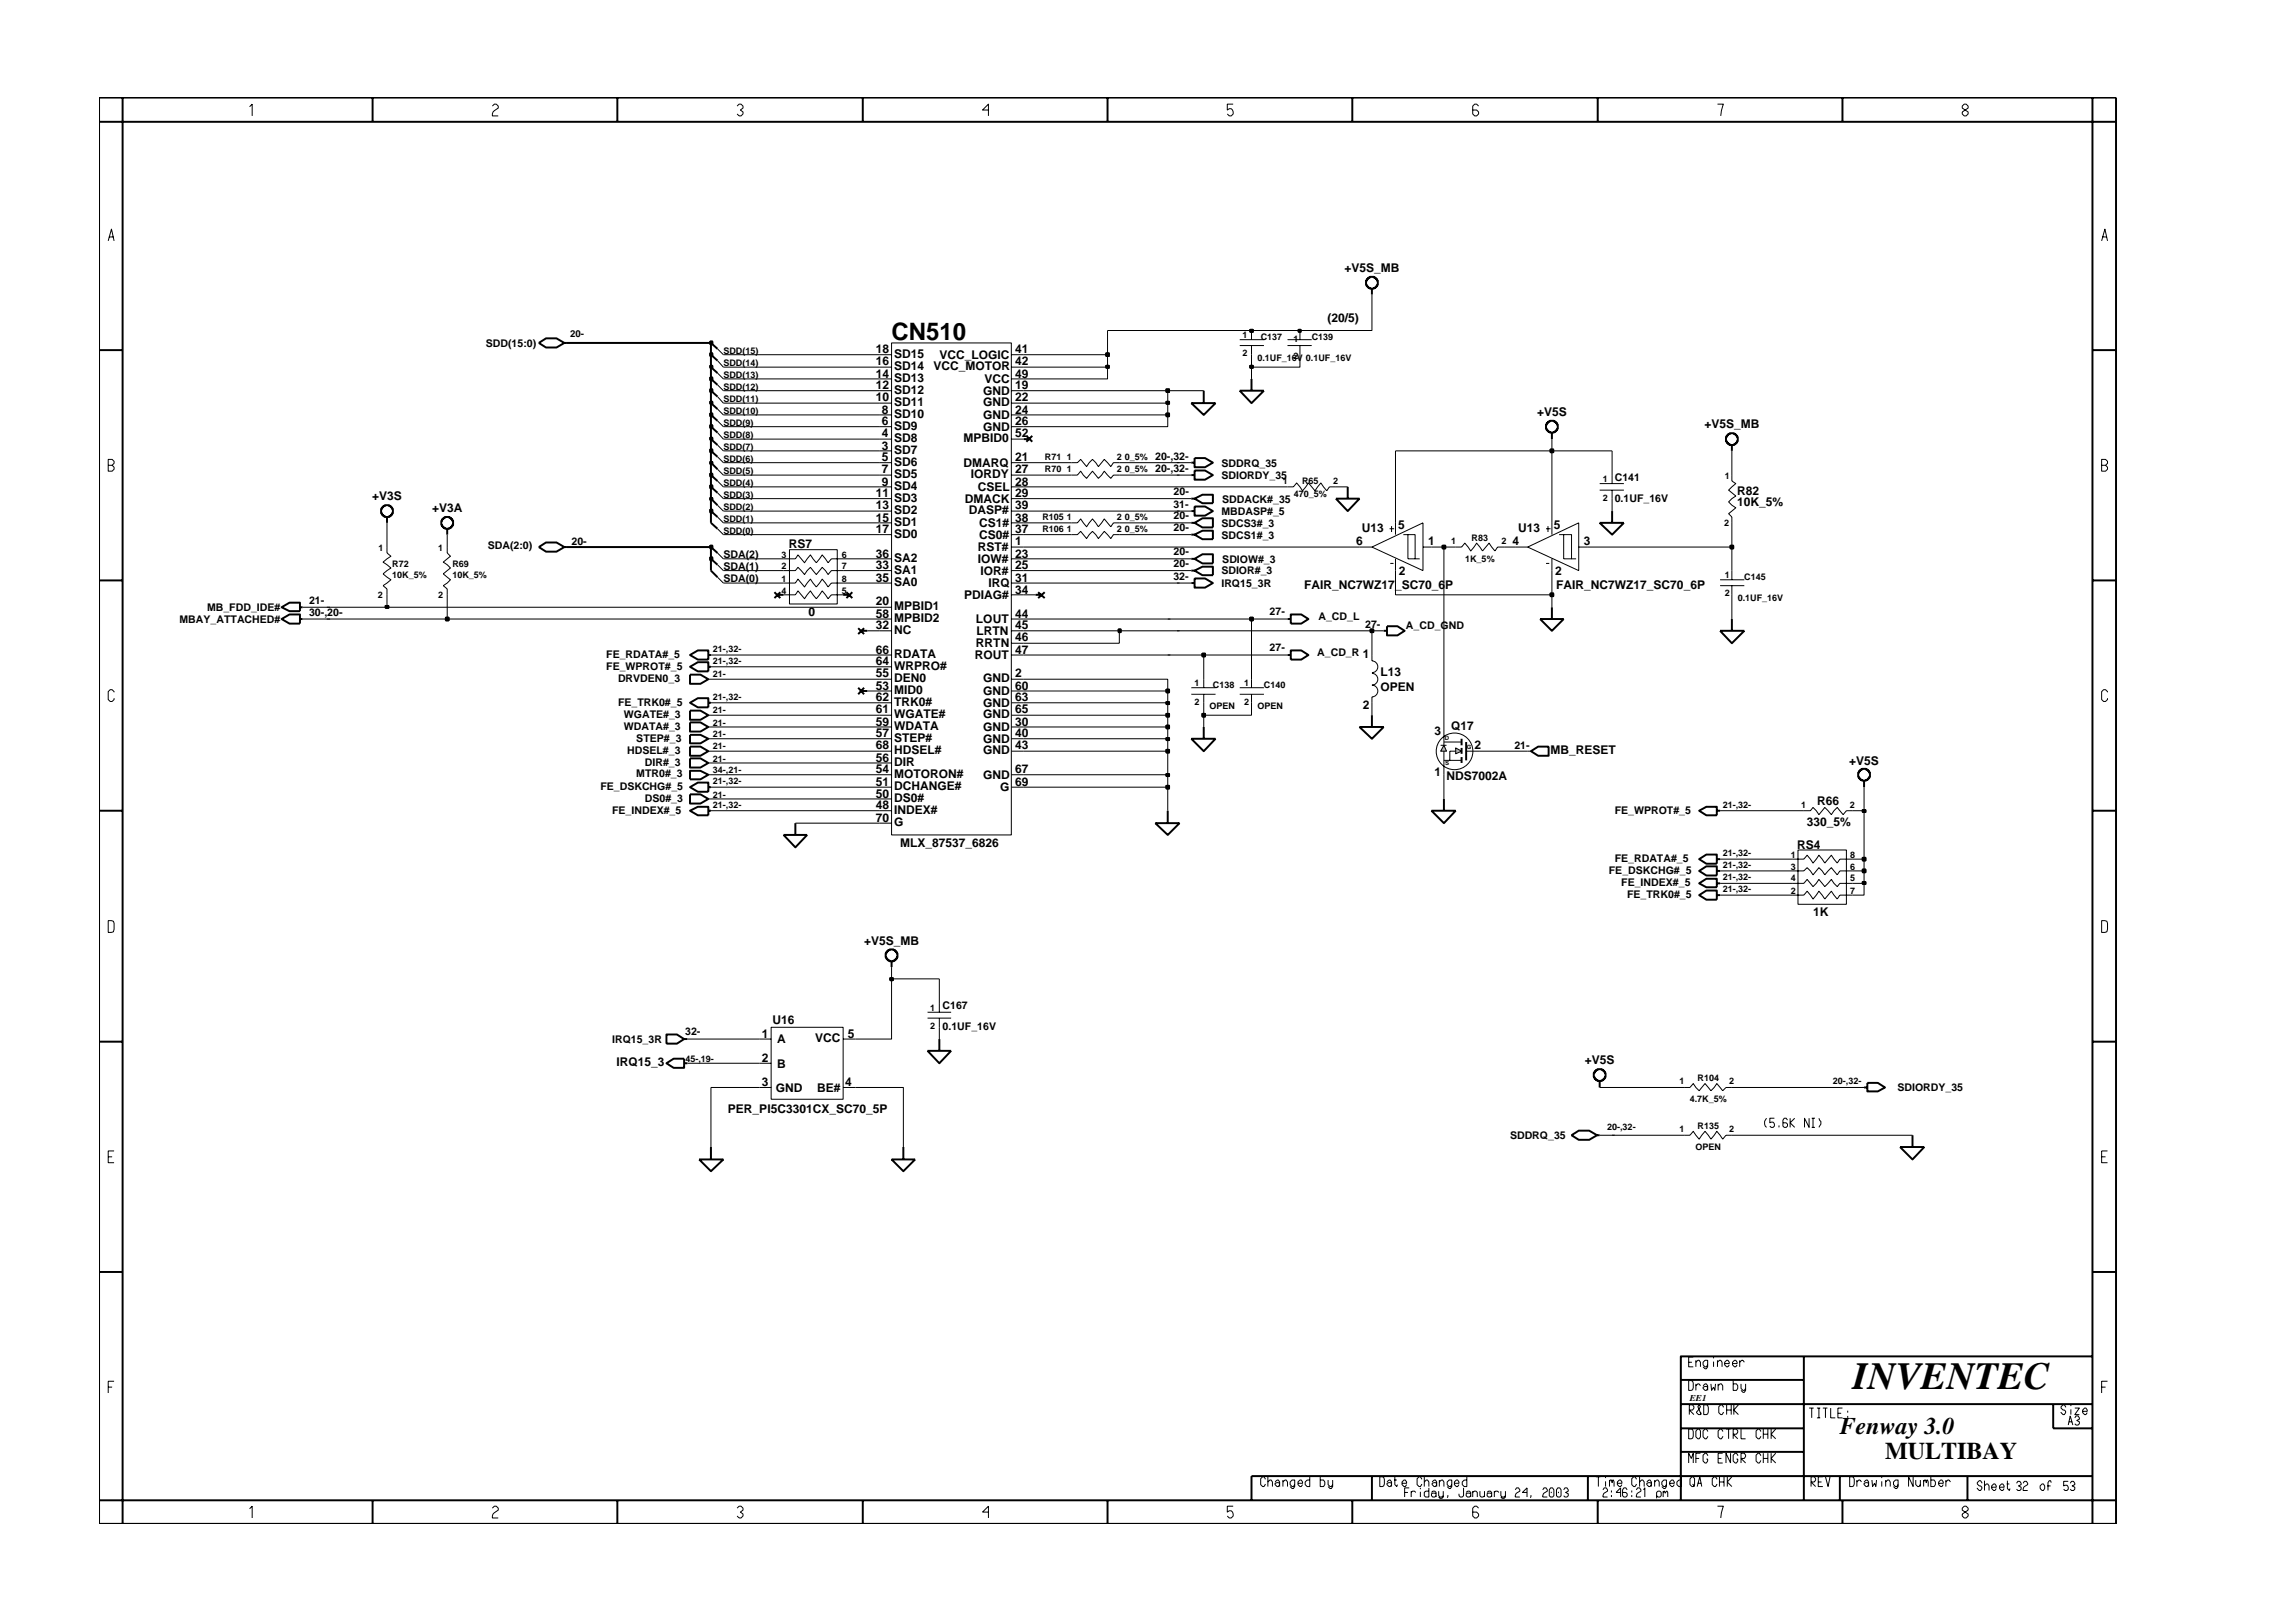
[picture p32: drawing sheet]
<svg xmlns="http://www.w3.org/2000/svg" width="297mm" height="210mm" viewBox="0 0 297 210" stroke-linecap="round" stroke-linejoin="round" font-family="sans-serif">
<defs><g id="words">
<text font-size="5" x="239.7" y="179.7">INVENTEC</text>
<g font-size="3.1">
<text x="115.3" y="44">CN510</text>
<text x="238" y="185.6">Fenway 3.0</text>
<text x="243.9" y="188.8">MULTIBAY</text>
</g>
<g font-size="1.6">
<text x="173.9" y="35.2">+V5S_MB</text>
<text x="171.7" y="41.6">(20/5)</text>
<text x="113.3" y="47.3">16</text>
<text x="113.3" y="45.7">18</text>
<text x="115.7" y="47.9">SD14</text>
<text x="115.7" y="46.3">SD15</text>
<text x="120.8" y="47.9">VCC_MOTOR</text>
<text x="121.5" y="46.4">VCC_LOGIC</text>
<text x="131.3" y="45.7">41</text>
<text x="131.3" y="47.3">42</text>
<text x="113.3" y="51.9">10</text>
<text x="113.3" y="50.4">12</text>
<text x="113.3" y="48.9">14</text>
<text x="114.1" y="53.5">8</text>
<text x="115.7" y="52.5">SD11</text>
<text x="115.7" y="51">SD12</text>
<text x="115.7" y="49.4">SD13</text>
<text x="127.2" y="52.6">GND</text>
<text x="127.2" y="51.1">GND</text>
<text x="127.4" y="49.5">VCC</text>
<text x="131.3" y="48.9">49</text>
<text x="131.3" y="51.9">22</text>
<text x="131.3" y="53.5">24</text>
<text x="131.3" y="50.4">19</text>
<text x="198.9" y="53.8">+V5S</text>
<text x="114.1" y="55">6</text>
<text x="114.1" y="59.7">5</text>
<text x="114.1" y="56.6">4</text>
<text x="114.1" y="58.2">3</text>
<text x="115.7" y="54.1">SD10</text>
<text x="115.7" y="55.6">SD9</text>
<text x="115.7" y="57.2">SD8</text>
<text x="115.7" y="58.8">SD7</text>
<text x="124.7" y="57.2">MPBID0</text>
<text x="127.2" y="54.2">GND</text>
<text x="127.2" y="55.7">GND</text>
<text x="131.3" y="56.6">52</text>
<text x="131.3" y="59.7">21</text>
<text x="131.3" y="55">26</text>
<text x="220.5" y="55.4">+V5S_MB</text>
<text x="48.1" y="64.8">+V3S</text>
<text x="113.3" y="64.4">11</text>
<text x="113.3" y="65.9">13</text>
<text x="114.1" y="61.2">7</text>
<text x="114.1" y="62.8">9</text>
<text x="115.7" y="61.8">SD5</text>
<text x="115.7" y="63.4">SD4</text>
<text x="115.7" y="65">SD3</text>
<text x="115.7" y="60.3">SD6</text>
<text x="124.7" y="60.4">DMARQ</text>
<text x="124.8" y="65">DMACK</text>
<text x="125.6" y="61.9">IORDY</text>
<text x="126.5" y="63.5">CSEL</text>
<text x="131.3" y="65.9">39</text>
<text x="131.3" y="64.4">29</text>
<text x="131.3" y="61.2">27</text>
<text x="131.3" y="62.8">28</text>
<text x="224.7" y="64">R82</text>
<text x="224.7" y="65.5">10K_5%</text>
<text x="55.9" y="66.3">+V3A</text>
<text x="102.1" y="71">RS7</text>
<text x="113.3" y="67.5">15</text>
<text x="113.3" y="69">17</text>
<text x="115.7" y="66.5">SD2</text>
<text x="115.7" y="68.1">SD1</text>
<text x="115.7" y="69.6">SD0</text>
<text x="125.3" y="66.6">DASP#</text>
<text x="126.5" y="71.3">RST#</text>
<text x="126.7" y="69.7">CS0#</text>
<text x="126.7" y="68.2">CS1#</text>
<text x="131.3" y="70.5">1</text>
<text x="131.3" y="69">37</text>
<text x="131.3" y="67.5">38</text>
<text x="175.4" y="70.5">6</text>
<text x="176.2" y="68.8">U13</text>
<text x="180.9" y="68.4">5</text>
<text x="184.8" y="70.5">1</text>
<text x="195.7" y="70.5">4</text>
<text x="196.4" y="68.8">U13</text>
<text x="201" y="68.4">5</text>
<text x="204.9" y="70.5">3</text>
<text x="113.3" y="72.1">36</text>
<text x="113.3" y="73.7">33</text>
<text x="113.3" y="75.3">35</text>
<text x="115.7" y="74.3">SA1</text>
<text x="115.7" y="75.8">SA0</text>
<text x="115.7" y="72.7">SA2</text>
<text x="124.7" y="77.5">PDIAG#</text>
<text x="126.5" y="72.8">IOW#</text>
<text x="126.9" y="74.4">IOR#</text>
<text x="127.9" y="76">IRQ</text>
<text x="131.3" y="75.3">31</text>
<text x="131.3" y="76.8">34</text>
<text x="131.3" y="72.1">23</text>
<text x="131.3" y="73.7">25</text>
<text x="168.7" y="76.2">FAIR_NC7WZ17_SC70_6P</text>
<text x="181" y="74.4">2</text>
<text x="201.2" y="74.4">2</text>
<text x="201.3" y="76.2">FAIR_NC7WZ17_SC70_6P</text>
<text x="104.6" y="79.7">0</text>
<text x="113.3" y="79.9">58</text>
<text x="113.3" y="81.5">32</text>
<text x="113.3" y="78.3">20</text>
<text x="115.7" y="80.4">MPBID2</text>
<text x="115.7" y="82.1">NC</text>
<text x="115.7" y="78.9">MPBID1</text>
<text x="126.3" y="80.6">LOUT</text>
<text x="126.3" y="83.7">RRTN</text>
<text x="126.4" y="82.1">LRTN</text>
<text x="131.3" y="79.9">44</text>
<text x="131.3" y="81.5">45</text>
<text x="131.3" y="83">46</text>
<text x="113.3" y="84.6">66</text>
<text x="113.3" y="86.1">64</text>
<text x="113.3" y="89.3">53</text>
<text x="113.3" y="87.6">55</text>
<text x="115.7" y="86.7">WRPRO#</text>
<text x="115.7" y="89.8">MID0</text>
<text x="115.7" y="88.2">DEN0</text>
<text x="115.7" y="85.2">RDATA</text>
<text x="126.1" y="85.3">ROUT</text>
<text x="127.2" y="89.9">GND</text>
<text x="127.2" y="88.3">GND</text>
<text x="131.3" y="89.3">60</text>
<text x="131.3" y="84.6">47</text>
<text x="131.3" y="87.6">2</text>
<text x="176.3" y="85.2">1</text>
<text x="178.6" y="87.5">L13</text>
<text x="178.6" y="89.4">OPEN</text>
<text x="113.3" y="93.9">59</text>
<text x="113.3" y="92.3">61</text>
<text x="113.3" y="90.8">62</text>
<text x="113.3" y="95.4">57</text>
<text x="115.7" y="92.9">WGATE#</text>
<text x="115.7" y="91.4">TRK0#</text>
<text x="115.7" y="94.5">WDATA</text>
<text x="127.2" y="91.5">GND</text>
<text x="127.2" y="93">GND</text>
<text x="127.2" y="94.6">GND</text>
<text x="131.3" y="92.3">65</text>
<text x="131.3" y="90.8">63</text>
<text x="131.3" y="95.4">40</text>
<text x="131.3" y="93.9">30</text>
<text x="176.3" y="91.8">2</text>
<text x="185.6" y="95.2">3</text>
<text x="187.7" y="94.5">Q17</text>
<text x="113.3" y="97">68</text>
<text x="113.3" y="101.7">51</text>
<text x="113.3" y="100.1">54</text>
<text x="113.3" y="98.6">56</text>
<text x="115.7" y="100.7">MOTORON#</text>
<text x="115.7" y="99.2">DIR</text>
<text x="115.7" y="96">STEP#</text>
<text x="115.7" y="97.5">HDSEL#</text>
<text x="127.2" y="100.8">GND</text>
<text x="127.2" y="97.6">GND</text>
<text x="127.2" y="96.1">GND</text>
<text x="131.3" y="100.1">67</text>
<text x="131.3" y="101.7">69</text>
<text x="131.3" y="97">43</text>
<text x="185.6" y="100.4">1</text>
<text x="187.1" y="100.9">NDS7002A</text>
<text x="190.8" y="97">2</text>
<text x="200.6" y="97.5">MB_RESET</text>
<text x="239.2" y="99">+V5S</text>
<text x="113.3" y="106.4">70</text>
<text x="113.3" y="104.7">48</text>
<text x="113.3" y="103.2">50</text>
<text x="115.7" y="103.8">DS0#</text>
<text x="115.7" y="102.2">DCHANGE#</text>
<text x="115.7" y="106.9">G</text>
<text x="115.7" y="105.3">INDEX#</text>
<text x="129.4" y="102.4">G</text>
<text x="233.7" y="106.9">330_5%</text>
<text x="235.1" y="104.2">R66</text>
<text x="116.4" y="109.7">MLX_87537_6826</text>
<text x="232.5" y="109.8">RS4</text>
<text x="234.6" y="118.5">1K</text>
<text x="111.8" y="122.3">+V5S_MB</text>
<text x="79.7" y="138">IRQ15_3</text>
<text x="98.6" y="134.3">1</text>
<text x="98.6" y="137.4">2</text>
<text x="99.9" y="132.5">U16</text>
<text x="100.5" y="135">A</text>
<text x="105.5" y="134.9">VCC</text>
<text x="109.7" y="134.3">5</text>
<text x="205" y="137.7">+V5S</text>
<text x="98.6" y="140.5">3</text>
<text x="100.4" y="141.3">GND</text>
<text x="100.5" y="138.2">B</text>
<text x="105.7" y="141.3">BE#</text>
<text x="109.3" y="140.5">4</text>
<text x="94.2" y="144">PER_PI5C3301CX_SC70_5P</text>
</g>
<g font-size="1.4">
<text x="62.9" y="44.9">SDD(15:0)</text>
<text x="149.5" y="59.5">20-,32-</text>
<text x="149.5" y="61.1">20-,32-</text>
<text x="151.8" y="65.7">31-</text>
<text x="151.8" y="64">20-</text>
<text x="158" y="60.4">SDDRQ_35</text>
<text x="158" y="62">SDIORDY_35</text>
<text x="158.1" y="65">SDDACK#_35</text>
<text x="208.9" y="65">0.1UF_16V</text>
<text x="208.9" y="62.2">C141</text>
<text x="63.1" y="71">SDA(2:0)</text>
<text x="73.9" y="70.5">20-</text>
<text x="151.8" y="67.1">20-</text>
<text x="151.8" y="71.8">20-</text>
<text x="151.8" y="68.7">20-</text>
<text x="158" y="66.6">MBDASP#_5</text>
<text x="158" y="69.7">SDCS1#_3</text>
<text x="158" y="68.2">SDCS3#_3</text>
<text x="93.6" y="75.4">SDA(0)</text>
<text x="93.6" y="72.2">SDA(2)</text>
<text x="93.6" y="73.8">SDA(1)</text>
<text x="151.8" y="75">32-</text>
<text x="151.8" y="73.3">20-</text>
<text x="158" y="74.3">SDIOR#_3</text>
<text x="158" y="76">IRQ15_3R</text>
<text x="158.1" y="72.8">SDIOW#_3</text>
<text x="23.2" y="80.6">MBAY_ATTACHED#</text>
<text x="26.8" y="79.1">MB_FDD_IDE#</text>
<text x="40" y="78.2">21-</text>
<text x="40" y="79.7">30-,20-</text>
<text x="164.3" y="79.6">27-</text>
<text x="170.6" y="80.2">A_CD_L</text>
<text x="176.6" y="81.3">27-</text>
<text x="181.9" y="81.4">A_CD_GND</text>
<text x="78.4" y="86.7">FE_WPROT#_5</text>
<text x="78.4" y="85.2">FE_RDATA#_5</text>
<text x="80" y="88.2">DRVDEN0_3</text>
<text x="164.3" y="84.2">27-</text>
<text x="170.4" y="84.8">A_CD_R</text>
<text x="80" y="91.4">FE_TRK0#_5</text>
<text x="80.7" y="94.5">WDATA#_3</text>
<text x="80.7" y="92.9">WGATE#_3</text>
<text x="81.1" y="97.6">HDSEL#_3</text>
<text x="82.3" y="100.5">MTR0#_3</text>
<text x="82.3" y="96">STEP#_3</text>
<text x="83.4" y="99.2">DIR#_3</text>
<text x="195.9" y="97">21-</text>
<text x="77.7" y="102.2">FE_DSKCHG#_5</text>
<text x="79.2" y="105.3">FE_INDEX#_5</text>
<text x="83.4" y="103.8">DS0#_3</text>
<text x="208.9" y="105.3">FE_WPROT#_5</text>
<text x="208.1" y="113.1">FE_DSKCHG#_5</text>
<text x="208.9" y="111.5">FE_RDATA#_5</text>
<text x="209.7" y="114.7">FE_INDEX#_5</text>
<text x="210.5" y="116.3">FE_TRK0#_5</text>
<text x="121.9" y="130.6">C167</text>
<text x="79.2" y="135">IRQ15_3R</text>
<text x="88.6" y="133.9">32-</text>
<text x="121.9" y="133.3">0.1UF_16V</text>
<text x="245.5" y="141.2">SDIORDY_35</text>
<text x="195.4" y="147.4">SDDRQ_35</text>
</g>
<g font-size="1.2">
<text x="73.8" y="43.6">20-</text>
<text x="93.6" y="45.8">SDD(15)</text>
<text x="93.6" y="47.3">SDD(14)</text>
<text x="160.7" y="43.8">1</text>
<text x="160.7" y="46.1">2</text>
<text x="162.7" y="46.7">0.1UF_16V 0.1UF_16V</text>
<text x="163.1" y="44">C137</text>
<text x="167.3" y="44.2">1</text>
<text x="167.3" y="46.5">2</text>
<text x="169.7" y="44">C139</text>
<text x="93.6" y="49">SDD(13)</text>
<text x="93.6" y="50.5">SDD(12)</text>
<text x="93.6" y="52">SDD(11)</text>
<text x="93.6" y="53.6">SDD(10)</text>
<text x="93.6" y="55.1">SDD(9)</text>
<text x="93.6" y="56.7">SDD(8)</text>
<text x="93.6" y="58.3">SDD(7)</text>
<text x="93.6" y="59.8">SDD(6)</text>
<text x="135.2" y="59.5">R71 1</text>
<text x="144.5" y="59.5">2</text>
<text x="145.5" y="59.5">0_5%</text>
<text x="93.6" y="61.4">SDD(5)</text>
<text x="93.6" y="62.9">SDD(4)</text>
<text x="93.6" y="64.4">SDD(3)</text>
<text x="135.2" y="61.1">R70</text>
<text x="138" y="61.1">1</text>
<text x="144.5" y="61.1">2</text>
<text x="145.5" y="61.1">0_5%</text>
<text x="166" y="62.6">1</text>
<text x="167.4" y="64.4">470_5%</text>
<text x="168.5" y="62.6">R65</text>
<text x="172.5" y="62.6">2</text>
<text x="207.4" y="62.4">1</text>
<text x="207.4" y="64.8">2</text>
<text x="223.1" y="62">1</text>
<text x="49" y="71.3">1</text>
<text x="56.7" y="71.3">1</text>
<text x="93.6" y="67.6">SDD(1)</text>
<text x="93.6" y="69.1">SDD(0)</text>
<text x="93.6" y="66.1">SDD(2)</text>
<text x="134.9" y="67.3">R105</text>
<text x="134.9" y="68.8">R106 1</text>
<text x="138" y="67.3">1</text>
<text x="144.5" y="67.3">2</text>
<text x="144.5" y="68.8">2</text>
<text x="145.5" y="67.3">0_5%</text>
<text x="145.5" y="68.8">0_5%</text>
<text x="187.7" y="70.4">1</text>
<text x="190.4" y="70">R83</text>
<text x="194.3" y="70.4">2</text>
<text x="223" y="68.1">2</text>
<text x="48.9" y="77.4">2</text>
<text x="50.7" y="74.8">10K_5%</text>
<text x="50.7" y="73.3">R72</text>
<text x="56.7" y="77.4">2</text>
<text x="58.5" y="74.8">10K_5%</text>
<text x="58.5" y="73.3">R69</text>
<text x="101.1" y="72.2">3</text>
<text x="101.1" y="73.7">2</text>
<text x="101.1" y="75.3">1</text>
<text x="101.1" y="76.8">4</text>
<text x="108.9" y="76.8">5</text>
<text x="108.9" y="75.3">8</text>
<text x="108.9" y="73.7">7</text>
<text x="108.9" y="72.2">6</text>
<text x="189.5" y="72.7">1K_5%</text>
<text x="223.1" y="74.9">1</text>
<text x="223.1" y="77.1">2</text>
<text x="224.8" y="77.7">0.1UF_16V</text>
<text x="225.7" y="75">C145</text>
<text x="92.2" y="84.3">21-,32-</text>
<text x="92.2" y="87.6">21-</text>
<text x="92.2" y="86">21-,32-</text>
<text x="154.5" y="88.8">1</text>
<text x="156.9" y="89">C138</text>
<text x="161" y="88.8">1</text>
<text x="163.5" y="89">C140</text>
<text x="92.2" y="95.4">21-</text>
<text x="92.2" y="93.9">21-</text>
<text x="92.2" y="92.3">21-</text>
<text x="92.2" y="90.6">21-,32-</text>
<text x="154.5" y="91.2">2</text>
<text x="156.5" y="91.8">OPEN</text>
<text x="161" y="91.2">2</text>
<text x="162.7" y="91.8">OPEN</text>
<text x="92.2" y="97">21-</text>
<text x="92.2" y="101.4">21-,32-</text>
<text x="92.2" y="100.1">34-,21-</text>
<text x="92.2" y="98.6">21-</text>
<text x="92.2" y="103.2">21-</text>
<text x="92.2" y="104.6">21-,32-</text>
<text x="222.9" y="104.6">21-,32-</text>
<text x="233" y="104.6">1</text>
<text x="239.3" y="104.6">2</text>
<text x="222.9" y="112.4">21-,32-</text>
<text x="222.9" y="110.8">21-,32-</text>
<text x="222.9" y="113.9">21-,32-</text>
<text x="231.7" y="111">1</text>
<text x="231.7" y="112.5">3</text>
<text x="239.4" y="112.5">6</text>
<text x="239.4" y="111">8</text>
<text x="222.9" y="115.4">21-,32-</text>
<text x="231.7" y="114.1">4</text>
<text x="231.7" y="115.7">2</text>
<text x="239.4" y="114.1">5</text>
<text x="239.4" y="115.7">7</text>
<text x="120.3" y="130.8">1</text>
<text x="88.7" y="137.4">45-,19-</text>
<text x="120.3" y="133.1">2</text>
<text x="217.3" y="140.3">1</text>
<text x="218.6" y="142.6">4.7K_5%</text>
<text x="219.6" y="139.9">R104</text>
<text x="223.7" y="140.3">2</text>
<text x="237.1" y="140.3">20-,32-</text>
<text x="207.9" y="146.2">20-,32-</text>
<text x="217.3" y="146.5">1</text>
<text x="219.4" y="148.9">OPEN</text>
<text x="219.6" y="146.1">R135</text>
<text x="223.7" y="146.5">2</text>
<text x="218.6" y="181.3">EE1</text>
</g>
<g font-size=".8">
<text x="186.9" y="95.8">D</text>
<text x="187" y="99">S</text>
<text x="189.8" y="97">G</text>
</g>
</g></defs>
<g fill="none" stroke="#000" stroke-width=".13">
<path d="M92.8 57.6l.8 .7M113.7 45.9h1.6M113.7 47.5h1.6M113.7 49h1.6M113.7 50.6h1.6M113.7 52.2h1.6M113.7 53.7h1.6M113.7 55.2h1.6M113.7 56.8h1.6M113.7 58.3h1.6M113.7 59.9h1.6M115.3 44.4h15.5v63.6h-15.5z"/>
<path d="M130.8 45.9h1.6M130.8 47.5h1.6M130.8 49h1.6M130.8 50.6h1.6M130.8 52.2h1.6M130.8 53.7h1.6M130.8 55.2h1.6M130.8 56.8h1.6M130.8 59.9h1.6M92.8 71.6l.8 .7M113.7 61.5h1.6M113.7 63h1.6"/>
<path d="M113.7 64.5h1.6M113.7 67.7h1.6M113.7 69.2h1.6M113.7 72.3h1.6M113.7 73.8h1.6M113.7 75.5h1.6M113.7 78.6h1.6M113.7 66.1h1.6M130.8 61.5h1.6M130.8 63h1.6M130.8 64.5h1.6M130.8 67.7h1.6"/>
<path d="M130.8 69.2h1.6M130.8 72.3h1.6M130.8 73.8h1.6M130.8 75.5h1.6M130.8 66.1h1.6M130.8 70.8h1.6M130.8 77h1.6M138.6 61.5h.8l.4-.5 .8 .9 .7-.9 .8 .9 .8-.9 .8 .9 .3-.4h.8M175.9 70.8h1.6M177.5 70.8l6.6-3.1v6.1zM179.8 68.4h.6M179.9 72.9h.4"/>
<path d="M180 68.1v.7M180.5 67.7v1.5M180.5 72.3v1.5M181.6 69.2h1.5v3.1h.6M182.1 69.2v3.1h1M184.1 70.8h1.1M196.1 70.8h1.5M197.6 70.8l6.6-3.1v6.1zM200 68.4h.6M200 72.9h.4M200.3 68.1v.7M200.8 67.7v1.5"/>
<path d="M200.8 72.3v1.5M201.7 69.2h1.6v3.1h.6M202.3 69.2v3.1h1M204.2 70.8h1.2M222.5 75h3.2M222.5 75.8h3.2M224.1 73.8v1.2M224.1 75.8v1.2M113.7 80.1h1.6M113.7 81.6h1.6M113.7 84.8h1.6M113.7 86.3h1.6"/>
<path d="M113.7 87.9h1.6M113.7 89.4h1.6M113.7 90.9h1.6M113.7 92.6h1.6M113.7 94.1h1.6M113.7 95.6h1.6M113.7 97.2h1.6M113.7 98.7h1.6M130.8 80.1h1.6M130.8 81.6h1.6M130.8 84.8h1.6M130.8 87.9h1.6"/>
<path d="M130.8 89.4h1.6M130.8 90.9h1.6M130.8 92.6h1.6M130.8 94.1h1.6M130.8 95.6h1.6M130.8 97.2h1.6M130.8 83.2h1.6M189.7 97.2h1.8M197.6 97.2h.5M113.7 100.3h1.6M113.7 101.9h1.6M113.7 103.4h1.6"/>
<path d="M113.7 106.5h1.6M113.7 104.9h1.6M130.8 100.3h1.6M130.8 101.9h1.6"/>
</g>
<path d="M92 56.8l.8 .8M69.7 70.8l.9-.6h1.4l1 .6-1 .6h-1.4zM73 70.8h.3M92 70.8l.8 .8M189.7 96v2.4M198.1 97.2l.9-.6h1.3v1.2h-1.3zM219.8 111.2l1-.6h1.3v1.2h-1.3zM222.1 111.2h.4M120 136h3l-1.5 1.6zM121.5 134.5v1.5M241.2 140.7h.4M241.6 140.1h1.3l1 .6-1 .5h-1.3z" fill="none" stroke="#000" stroke-width=".25"/>
<path d="M186.8 96.4l.3 .8h-.7z" fill-rule="evenodd" fill="#b3b3b3" stroke="#000" stroke-width=".13"/>
<path d="M186.4 96.4h.7" fill="none" stroke="#000" stroke-width=".13"/>
<path d="M188.3 96.8l.8 .4-.8 .4z" fill-rule="evenodd" fill="#b3b3b3" stroke="#000" stroke-width=".13"/>
<g fill="none" stroke="#000" stroke-width=".25">
<path d="M176.9 36.1l.2-.1a.61 .61 0 0 1 .8 0l.4 .3v.5l-.6 .6h-.5v-.1h-.1l-.3-.3-.1-.7h.1zM177.5 37.4v.7M69.7 44.4l.9-.6h1.4l1 .6-1 .6h-1.4zM73 44.4h.3M92 52.2l.8 .7M92 55.2l.8 .8M92 58.3l.8 .8M92 50.6l.8 .7M92 53.7l.8 .8M92 49l.8 .8M92 47.5l.8 .8M92 44.4l.8 .7"/>
<path d="M92 59.9l.8 .8M92 45.9l.8 .8M132.4 56.8h.8M132.8 56.4l.7 .8M133.5 56.4l-.7 .8M154.1 52.2h3.2l-1.6 1.5zM154.1 59.9h.4M154.5 59.3h1.4l1 .6-1 .6h-1.4zM155.7 50.6v1.6M160.4 50.6h3.1l-1.6 1.6zM161.9 49v1.6M200.3 54.6a.61 .61 0 0 1 .9 0l.3 .4v.5l-.5 .5h-.5v-.1h-.2l-.2-.3-.1-.6h.1v-.2z"/>
<path d="M200.8 56v.8M223.5 56.2h.1a.61 .61 0 0 1 .9 0l.3 .4v.5l-.5 .5h-.5v-.1h-.2l-.2-.3-.1-.6h.1v-.2zM224.1 57.6v.7M36.4 78.6l1.1-.6h1.3v1.1h-1.3zM38.8 78.6h.3M49.6 65.5a.61 .61 0 0 1 .9 0l.3 .4v.5l-.5 .5h-.5v-.1h-.2l-.2-.2-.1-.7h.1v-.2zM50.1 66.9v.8M57.3 67.2l.1-.1a.61 .61 0 0 1 .9 0l.3 .3v.5l-.5 .5h-.5v-.1h-.2l-.2-.2-.1-.7h.1zM57.9 68.4v.8M92 73.8l.8 .9M92 63l.8 .8M92 64.5l.8 .9"/>
<path d="M92 72.3l.8 .8M92 61.5l.8 .7M92 66.1l.8 .8M92 67.7l.8 .7M100.2 76.6l.8 .8M100.5 77h.9M101 76.6l-.8 .8M109.1 77h.7M109.5 76.6l.8 .8M110.3 76.6l-.8 .8M134 77h.7M134.3 76.6l.9 .8"/>
<path d="M135.2 76.6l-.9 .8M154.1 64.5h.4M154.1 66.1h.4M154.1 75.5h.4M154.1 67.7h.4M154.1 73.8h.4M154.1 61.5h.4M154.1 69.2h.4M154.1 72.3h.4M154.5 64.5l1.1-.5h1.3v1.1h-1.3zM154.5 65.5h1.4l1 .6-1 .6h-1.4zM154.5 74.9h1.4l1 .6-1 .5h-1.4z"/>
<path d="M154.5 67.7l1.1-.6h1.3v1.2h-1.3zM154.5 73.8l1.1-.5h1.3v1.1h-1.3zM154.5 60.9h1.4l1 .6-1 .6h-1.4zM154.5 69.2l1.1-.5h1.3v1.1h-1.3zM154.5 72.3l1.1-.6h1.3v1.2h-1.3zM167 79.5h1.3l1 .6-1 .6h-1.3zM172.8 64.5h3.1l-1.5 1.6zM174.4 63v1.5M200.8 78.6v1.5M207 67.7h3.1l-1.5 1.5zM208.6 66.1v1.6M36.4 80.1l1.1-.6h1.3v1.2h-1.3z"/>
<path d="M38.8 80.1h.3M89.3 93.5h1.3l1 .6-1 .6h-1.3zM89.3 95.1h1.3l1 .5-1 .6h-1.3zM89.3 96.6h1.3l1 .6-1 .6h-1.3zM89.3 84.8l1-.6h1.3v1.2h-1.3zM89.3 92h1.3l1 .6-1 .5h-1.3zM89.3 86.3l1-.6h1.3v1.2h-1.3zM89.3 98.1h1.3l1 .6-1 .6h-1.3zM89.3 99.8h1.3l1 .5-1 .6h-1.3zM89.3 90.9l1-.5h1.3v1.1h-1.3zM89.3 87.3h1.3l1 .6-1 .6h-1.3zM91.6 84.8h.4"/>
<path d="M91.6 86.3h.4M91.6 90.9h.4M111 89l.8 .8M111 81.3l.8 .8M111.4 89.4h.8M111.4 81.6h.8M111.8 89l-.8 .8M111.8 81.3l-.8 .8M154.1 95.6h3.2l-1.6 1.6zM155.7 94.1v1.5M166.6 80.1h.4M166.6 84.8h.4"/>
<path d="M167 84.2h1.3l1 .6-1 .6h-1.3zM175.9 94.1h3.1l-1.5 1.5zM177.5 92.6v1.5M179 81.6h.4M179.4 81h1.4l.9 .6-.9 .6h-1.4zM189.1 95.6v.8M189.1 96.8v.8M189.1 98v.7M199.2 80.1h3.1l-1.5 1.5zM222.5 81.6h3.2l-1.6 1.6zM224.1 80.1v1.5M240.5 99.8l.2-.1a.61 .61 0 0 1 .9 0l.3 .3v.5l-.5 .5h-.5v-.1h-.2l-.2-.2v-.2h-.1z"/>
<path d="M89.3 101.9l1-.6h1.3v1.2h-1.3zM89.3 102.8h1.3l1 .6-1 .6h-1.3zM89.3 104.9l1-.5h1.3v1.1h-1.3zM91.6 104.9h.4M91.6 101.9h.4M101.4 108h3l-1.5 1.7zM102.9 106.5v1.5M149.5 106.5h3.1l-1.5 1.5zM151.1 104.9v1.6M185.2 104.9h3.1l-1.5 1.6zM186.8 103.4v1.5M219.8 112.7l1-.6h1.3v1.2h-1.3z"/>
<path d="M219.8 115.8l1-.6h1.3v1.2h-1.3zM219.8 114.3l1-.6h1.3v1.1h-1.3zM219.8 104.9l1-.5h1.3v1.1h-1.3zM222.1 112.7h.4M222.1 104.9h.4M222.1 115.8h.4M222.1 114.3h.4M241.2 101.1v.8M86.2 137.6l1-.6h1.3v1.2h-1.3zM86.2 133.9h1.4l.9 .6-.9 .6h-1.4zM88.5 137.6h.4M88.5 134.5h.4"/>
<path d="M114.7 123.2l.2-.2a.61 .61 0 0 1 .9 0l.3 .4v.5l-.5 .5h-.5v-.1h-.2l-.2-.2v-.2h-.1zM115.3 124.4v.8M206.4 138.6l.1-.1a.61 .61 0 0 1 .9 0l.3 .4v.5l-.5 .5h-.5v-.1h-.2l-.2-.3-.1-.6h.1zM207 139.9v.8M90.5 150h3.1l-1.6 1.6zM92 148.4v1.6M115.3 150h3.1l-1.5 1.6zM116.9 148.4v1.6M203.3 146.9l.9-.6h1.4l1 .6-1 .6h-1.4zM206.6 146.9h.4M245.8 148.4h3.1l-1.5 1.6zM247.4 146.9v1.5"/>
</g>
<g fill="none" stroke="#000" stroke-width=".13">
<path d="M73.3 44.4h.5M92.8 52.9l.8 .8M92.8 56l.8 .8M92.8 59.1l.8 .8M92.8 51.3l.8 .9M92.8 54.5l.8 .7M92.8 49.8l.8 .8M92.8 48.3l.8 .7M92.8 45.1l.8 .8M92.8 46.7l.8 .8M138.6 59.9h.8l.4-.4 .8 .9 .7-.9 .8 .9 .8-.9 .8 .9 .3-.5h.8M152.3 59.9h.3"/>
<path d="M160.4 44h3.1M160.4 44.7h3.1M161.9 42.8v1.2M161.9 44.7v1.2M166.6 44h3.1M166.6 44.7h3.1M168.2 42.8v1.2M168.2 44.7v1.2M42.3 78.6h.4M50.1 70.8v.8l.5 .4-1 .7 1 .8-1 .8 1 .7-1 .8 .5 .4v.8M57.9 70.8v.8l.4 .4-1 .7 1 .8-1 .8 1 .7-1 .8 .6 .4v.8M75 70.8h.3"/>
<path d="M92.8 74.7l.8 .8M92.8 63.8l.8 .7M92.8 65.4l.8 .7M92.8 73.1l.8 .7M92.8 62.2l.8 .8M92.8 66.9l.8 .8M92.8 60.7l.8 .8M92.8 68.4l.8 .8M101.4 72.3h1.5l.3-.5 .9 1 .7-1 .8 1 .8-1 .7 1 .5-.5h1.5M101.4 73.8h1.5l.3-.4 .9 1 .7-1 .8 1 .8-1 .7 1 .5-.6h1.5M101.4 75.5h1.5l.3-.6 .9 1.1 .7-1.1 .8 1.1 .8-1.1 .7 1.1 .5-.5h1.5M101.4 77h1.5l.3-.5 .9 1 .7-1 .8 1 .8-1 .7 1 .5-.5h1.5"/>
<path d="M102.1 71.1h6.2v7.1h-6.2zM138.6 69.2h.8l.4-.4 .8 .9 .7-.9 .8 .9 .8-.9 .8 .9 .3-.5h.8M138.6 67.7h.8l.4-.5 .8 1 .7-1 .8 1 .8-1 .8 1 .3-.5h.8M152.3 66.1h.3M152.3 75.5h.3M152.3 61.5h.3M166.6 63h.7l.5-.5 .7 1 .8-1 .8 1 .8-1 .7 1 .4-.5h.8M188.3 70.8h.8l.4-.5 .8 1 .7-1 .8 1 .8-1 .8 1 .3-.5h.9M207 62.6h3.1M207 63.4h3.1M208.6 61.5v1.1M208.6 63.4v1.1"/>
<path d="M224.1 61.5v.7l.5 .4-1 .8 1 .8-1 .8 1 .7-1 .8 .5 .4v.8M42.3 80.1h.4M91.6 97.2h.4M91.6 94.1h.4M91.6 95.6h.4M91.6 92.6h.4M91.6 98.7h.4M91.6 87.9h.4M151.1 80.1h.3M151.1 84.8h.3M152.3 81.6h.3M154.1 89h3.2"/>
<path d="M154.1 89.8h3.2M155.7 87.9v1.1M155.7 89.8v1.1M160.4 89h3.1M160.4 89.8h3.1M161.9 87.9v1.1M161.9 89.8v1.1M177.5 84.8v.7a.76 .76 0 0 1 .8 .8 .76 .76 0 0 1-.8 .8M177.5 87.1a.76 .76 0 0 1 .8 .8 .76 .76 0 0 1-.8 .8 .76 .76 0 0 1 .8 .7 .76 .76 0 0 1-.8 .8v.7M186.8 98.4h2.3M186.8 96h2.3M186.8 94.1v2.3"/>
<path d="M186.8 97.2v3.1M188.3 97.2h-.7v1.2M91.6 100.3h.4M91.6 103.4h.4M231.8 111.2h1.6l.4-.5 .8 1 .7-1 .8 1 .8-1 .8 1 .3-.5h1.6M231.8 112.7h1.6l.4-.4 .8 .9 .7-.9 .8 .9 .8-.9 .8 .9 .3-.5h1.6M231.8 114.3h1.6l.4-.5 .8 .9 .7-.9 .8 .9 .8-.9 .8 .9 .3-.4h1.6M231.8 115.8h1.6l.4-.5 .8 1 .7-1 .8 1 .8-1 .8 1 .3-.5h1.6M232.6 110h6.3v7h-6.3zM233.4 104.9h.8l.4-.4 .7 .9 .8-.9 .8 .9 .8-.9 .7 .9 .5-.5h.7M88.9 134.5h10.9M88.9 137.6h10.9"/>
<path d="M99.8 132.9h9.3v9.4h-9.3zM115.3 126.7v7.8h-6.2M120 131h3M120 131.8h3M121.5 126.7v4.3M121.5 131.8v2.7M99.8 140.7h-7.8v7.7M109.1 140.7h7.8v7.7M207 146.9h11.6l.5-.5 .7 1 .8-1 .7 1 .8-1 .8 1 .4-.5h24.1M207 140.7h11.6l.5-.5 .7 1 .8-1 .7 1 .8-1 .8 1 .4-.5h17.9"/>
<circle cx="188.2" cy="97.2" r="2.37"/>
</g>
<path d="M115.2 126.6h.3v.2h-.3z" fill-rule="evenodd" fill="#c2c2c2" stroke="#000" stroke-width=".25"/>
<path d="M115.2 126.6h.3v.2h-.3z" fill="none" stroke="#000" stroke-width=".25"/>
<path d="M222.5 115.8h9.3M222.5 114.3h9.3M239.6 114.3h1.6v1.5h-1.6M115.3 125.2v1.5h6.2" fill="none" stroke="#000" stroke-width=".13"/>
<path d="M241 114.1h.3v.3h-.3z" fill-rule="evenodd" fill="#c2c2c2" stroke="#000" stroke-width=".25"/>
<path d="M241 114.1h.3v.3h-.3z" fill="none" stroke="#000" stroke-width=".25"/>
<path d="M222.5 112.7h9.3M239.6 112.7h1.6v1.6" fill="none" stroke="#000" stroke-width=".13"/>
<path d="M241 112.5h.3v.4h-.3z" fill-rule="evenodd" fill="#c2c2c2" stroke="#000" stroke-width=".25"/>
<path d="M241 112.5h.3v.4h-.3z" fill="none" stroke="#000" stroke-width=".25"/>
<path d="M222.5 111.2h9.3M239.6 111.2h1.6v1.5" fill="none" stroke="#000" stroke-width=".13"/>
<path d="M241 111h.3v.4h-.3z" fill-rule="evenodd" fill="#c2c2c2" stroke="#000" stroke-width=".25"/>
<path d="M241 111h.3v.4h-.3z" fill="none" stroke="#000" stroke-width=".25"/>
<path d="M92 104.9h21.7M102.9 106.5h10.8M151.1 101.9v3M222.5 104.9h10.9M239.6 104.9h1.6v6.3" fill="none" stroke="#000" stroke-width=".13"/>
<path d="M241 104.8h.3v.3h-.3z" fill-rule="evenodd" fill="#c2c2c2" stroke="#000" stroke-width=".25"/>
<path d="M241 104.8h.3v.3h-.3z" fill="none" stroke="#000" stroke-width=".25"/>
<path d="M92 103.4h21.7M92 101.9h21.7M132.4 101.9h18.7M186.8 100.3v3.1M241.2 101.9v3" fill="none" stroke="#000" stroke-width=".13"/>
<path d="M150.9 101.7h.3v.3h-.3z" fill-rule="evenodd" fill="#c2c2c2" stroke="#000" stroke-width=".25"/>
<path d="M150.9 101.7h.3v.3h-.3z" fill="none" stroke="#000" stroke-width=".25"/>
<path d="M92 100.3h21.7M132.4 100.3h18.7v1.6" fill="none" stroke="#000" stroke-width=".13"/>
<path d="M150.9 100.2h.3v.2h-.3z" fill-rule="evenodd" fill="#c2c2c2" stroke="#000" stroke-width=".25"/>
<path d="M150.9 100.2h.3v.2h-.3z" fill="none" stroke="#000" stroke-width=".25"/>
<path d="M92 98.7h21.7M92 97.2h21.7M132.4 97.2h18.7v3.1" fill="none" stroke="#000" stroke-width=".13"/>
<path d="M150.9 97h.3v.4h-.3z" fill-rule="evenodd" fill="#c2c2c2" stroke="#000" stroke-width=".25"/>
<path d="M150.9 97h.3v.4h-.3z" fill="none" stroke="#000" stroke-width=".25"/>
<path d="M92 95.6h21.7M132.4 95.6h18.7v1.6M191.5 97.2h6.1" fill="none" stroke="#000" stroke-width=".13"/>
<path d="M150.9 95.5h.3v.3h-.3z" fill-rule="evenodd" fill="#c2c2c2" stroke="#000" stroke-width=".25"/>
<path d="M150.9 95.5h.3v.3h-.3z" fill="none" stroke="#000" stroke-width=".25"/>
<path d="M92 94.1h21.7M132.4 94.1h18.7v1.5" fill="none" stroke="#000" stroke-width=".13"/>
<path d="M150.9 93.9h.3v.3h-.3z" fill-rule="evenodd" fill="#c2c2c2" stroke="#000" stroke-width=".25"/>
<path d="M150.9 93.9h.3v.3h-.3z" fill="none" stroke="#000" stroke-width=".25"/>
<path d="M186.8 70.8v23.3M92 92.6h21.7M132.4 92.6h18.7v1.5M155.7 92.6v1.5" fill="none" stroke="#000" stroke-width=".13"/>
<path d="M150.9 92.4h.3v.3h-.3z" fill-rule="evenodd" fill="#c2c2c2" stroke="#000" stroke-width=".25"/>
<path d="M150.9 92.4h.3v.3h-.3z" fill="none" stroke="#000" stroke-width=".25"/>
<path d="M151.1 90.9v1.7" fill="none" stroke="#000" stroke-width=".13"/>
<path d="M155.6 92.4h.3v.3h-.3z" fill-rule="evenodd" fill="#c2c2c2" stroke="#000" stroke-width=".25"/>
<path d="M155.6 92.4h.3v.3h-.3z" fill="none" stroke="#000" stroke-width=".25"/>
<path d="M92 90.9h21.7M132.4 90.9h18.7M155.7 90.9v1.7h6.2v-1.7M177.5 90.9v1.7" fill="none" stroke="#000" stroke-width=".13"/>
<path d="M150.9 90.9h.3v.2h-.3z" fill-rule="evenodd" fill="#c2c2c2" stroke="#000" stroke-width=".25"/>
<path d="M150.9 90.9h.3v.2h-.3z" fill="none" stroke="#000" stroke-width=".25"/>
<path d="M112.2 89.4h1.5M132.4 89.4h18.7v1.5" fill="none" stroke="#000" stroke-width=".13"/>
<path d="M150.9 89.3h.3v.3h-.3z" fill-rule="evenodd" fill="#c2c2c2" stroke="#000" stroke-width=".25"/>
<path d="M150.9 89.3h.3v.3h-.3z" fill="none" stroke="#000" stroke-width=".25"/>
<path d="M92 87.9h21.7M92 86.3h21.7M92 84.8h21.7M132.4 87.9h18.7v1.5M132.4 84.8h23.3v3.1M161.9 80.1v7.8" fill="none" stroke="#000" stroke-width=".13"/>
<path d="M155.6 84.6h.3v.3h-.3z" fill-rule="evenodd" fill="#c2c2c2" stroke="#000" stroke-width=".25"/>
<path d="M155.6 84.6h.3v.3h-.3z" fill="none" stroke="#000" stroke-width=".25"/>
<path d="M112.2 81.6h1.5M132.4 81.6h12.4v1.6h-12.4M155.7 84.8h10.9M177.5 81.6v3.2" fill="none" stroke="#000" stroke-width=".13"/>
<path d="M144.7 81.5h.3v.3h-.3z" fill-rule="evenodd" fill="#c2c2c2" stroke="#000" stroke-width=".25"/>
<path d="M144.7 81.5h.3v.3h-.3z" fill="none" stroke="#000" stroke-width=".25"/>
<path d="M144.8 81.6h32.7" fill="none" stroke="#000" stroke-width=".13"/>
<path d="M177.3 81.5h.4v.3h-.4z" fill-rule="evenodd" fill="#c2c2c2" stroke="#000" stroke-width=".25"/>
<path d="M177.3 81.5h.4v.3h-.4z" fill="none" stroke="#000" stroke-width=".25"/>
<path d="M39.1 80.1h18.8M177.5 81.6h1.5" fill="none" stroke="#000" stroke-width=".13"/>
<path d="M57.7 79.9h.3v.4h-.3z" fill-rule="evenodd" fill="#c2c2c2" stroke="#000" stroke-width=".25"/>
<path d="M57.7 79.9h.3v.4h-.3z" fill="none" stroke="#000" stroke-width=".25"/>
<path d="M57.9 77v3.1h55.8M132.4 80.1h29.5" fill="none" stroke="#000" stroke-width=".13"/>
<path d="M161.7 79.9h.4v.4h-.4z" fill-rule="evenodd" fill="#c2c2c2" stroke="#000" stroke-width=".25"/>
<path d="M161.7 79.9h.4v.4h-.4z" fill="none" stroke="#000" stroke-width=".25"/>
<path d="M39.1 78.6h11M224.1 77v3.1M161.9 80.1h4.7" fill="none" stroke="#000" stroke-width=".13"/>
<path d="M49.9 78.4h.3v.3h-.3z" fill-rule="evenodd" fill="#c2c2c2" stroke="#000" stroke-width=".25"/>
<path d="M49.9 78.4h.3v.3h-.3z" fill="none" stroke="#000" stroke-width=".25"/>
<path d="M50.1 77v1.6h63.6M132.4 77h1.6M180.5 73.8v3.2h20.3v1.6" fill="none" stroke="#000" stroke-width=".13"/>
<path d="M200.6 76.8h.3v.3h-.3z" fill-rule="evenodd" fill="#c2c2c2" stroke="#000" stroke-width=".25"/>
<path d="M92 72.3v1.5M200.6 76.8h.3v.3h-.3z" fill="none" stroke="#000" stroke-width=".25"/>
<path d="M93.6 75.5h7.8M93.6 73.8h7.8M109.1 75.5h4.6M109.1 73.8h4.6M132.4 75.5h21.7M132.4 73.8h21.7M200.8 73.8v3.2M224.1 70.8v3" fill="none" stroke="#000" stroke-width=".13"/>
<path d="M91.9 72.2h.2v.3h-.2z" fill-rule="evenodd" fill="#c2c2c2" stroke="#000" stroke-width=".25"/>
<path d="M73.3 70.8h18.7v1.5M91.9 72.2h.2v.3h-.2z" fill="none" stroke="#000" stroke-width=".25"/>
<path d="M50.1 67.7v3.1M57.9 69.2v1.6M93.6 72.3h7.8M109.1 72.3h4.6M132.4 72.3h21.7" fill="none" stroke="#000" stroke-width=".13"/>
<path d="M91.9 70.6h.2v.4h-.2z" fill-rule="evenodd" fill="#c2c2c2" stroke="#000" stroke-width=".25"/>
<path d="M91.9 70.6h.2v.4h-.2z" fill="none" stroke="#000" stroke-width=".25"/>
<path d="M132.4 70.8h43.5M185.2 70.8h1.6" fill="none" stroke="#000" stroke-width=".13"/>
<path d="M186.6 70.6h.4v.4h-.4z" fill-rule="evenodd" fill="#c2c2c2" stroke="#000" stroke-width=".25"/>
<path d="M186.6 70.6h.4v.4h-.4z" fill="none" stroke="#000" stroke-width=".25"/>
<path d="M186.8 70.8h1.5M194.6 70.8h1.5M205.4 70.8h18.7" fill="none" stroke="#000" stroke-width=".13"/>
<path d="M223.9 70.6h.3v.4h-.3z" fill-rule="evenodd" fill="#c2c2c2" stroke="#000" stroke-width=".25"/>
<path d="M92 66.1v1.6M223.9 70.6h.3v.4h-.3z" fill="none" stroke="#000" stroke-width=".25"/>
<path d="M180.5 58.3v9.4M200.8 58.3v9.4M93.6 69.2h20.1M93.6 67.7h20.1M132.4 69.2h6.2M132.4 67.7h6.2M144.8 69.2h9.3M144.8 67.7h9.3M224.1 67.7v3.1" fill="none" stroke="#000" stroke-width=".13"/>
<path d="M91.9 66h.2v.3h-.2z" fill-rule="evenodd" fill="#c2c2c2" stroke="#000" stroke-width=".25"/>
<path d="M91.9 66h.2v.3h-.2zM92 64.5v1.6" fill="none" stroke="#000" stroke-width=".25"/>
<path d="M93.6 66.1h20.1M132.4 66.1h21.7M208.6 64.5v1.6" fill="none" stroke="#000" stroke-width=".13"/>
<path d="M91.9 64.4h.2v.3h-.2z" fill-rule="evenodd" fill="#c2c2c2" stroke="#000" stroke-width=".25"/>
<path d="M91.9 64.4h.2v.3h-.2zM92 63v1.5" fill="none" stroke="#000" stroke-width=".25"/>
<path d="M93.6 64.5h20.1M132.4 64.5h21.7" fill="none" stroke="#000" stroke-width=".13"/>
<path d="M91.9 62.8h.2v.4h-.2z" fill-rule="evenodd" fill="#c2c2c2" stroke="#000" stroke-width=".25"/>
<path d="M91.9 62.8h.2v.4h-.2zM92 61.5v1.5" fill="none" stroke="#000" stroke-width=".25"/>
<path d="M93.6 63h20.1M132.4 63h34.2M172.8 63h1.6" fill="none" stroke="#000" stroke-width=".13"/>
<path d="M91.9 61.3h.2v.4h-.2z" fill-rule="evenodd" fill="#c2c2c2" stroke="#000" stroke-width=".25"/>
<path d="M92 59.9v1.6M91.9 61.3h.2v.4h-.2z" fill="none" stroke="#000" stroke-width=".25"/>
<path d="M208.6 58.3v3.2M224.1 58.3v3.2M93.6 61.5h20.1M132.4 61.5h6.2M144.8 61.5h9.3" fill="none" stroke="#000" stroke-width=".13"/>
<path d="M91.9 59.8h.2v.2h-.2z" fill-rule="evenodd" fill="#c2c2c2" stroke="#000" stroke-width=".25"/>
<path d="M91.9 59.8h.2v.2h-.2zM92 58.3v1.6" fill="none" stroke="#000" stroke-width=".25"/>
<path d="M93.6 59.9h20.1M132.4 59.9h6.2M144.8 59.9h9.3" fill="none" stroke="#000" stroke-width=".13"/>
<path d="M91.9 58.2h.2v.3h-.2z" fill-rule="evenodd" fill="#c2c2c2" stroke="#000" stroke-width=".25"/>
<path d="M91.9 58.2h.2v.3h-.2zM92 56.8v1.5" fill="none" stroke="#000" stroke-width=".25"/>
<path d="M93.6 58.3h20.1M180.5 58.3h20.3" fill="none" stroke="#000" stroke-width=".13"/>
<path d="M200.6 58.2h.3v.3h-.3z" fill-rule="evenodd" fill="#c2c2c2" stroke="#000" stroke-width=".25"/>
<path d="M200.6 58.2h.3v.3h-.3z" fill="none" stroke="#000" stroke-width=".25"/>
<path d="M200.8 56.8v1.5h7.8" fill="none" stroke="#000" stroke-width=".13"/>
<path d="M91.9 56.7h.2v.2h-.2z" fill-rule="evenodd" fill="#c2c2c2" stroke="#000" stroke-width=".25"/>
<path d="M91.9 56.7h.2v.2h-.2zM92 55.2v1.6" fill="none" stroke="#000" stroke-width=".25"/>
<path d="M93.6 56.8h20.1" fill="none" stroke="#000" stroke-width=".13"/>
<path d="M91.9 55h.2v.4h-.2z" fill-rule="evenodd" fill="#c2c2c2" stroke="#000" stroke-width=".25"/>
<path d="M91.9 55h.2v.4h-.2zM92 53.7v1.5" fill="none" stroke="#000" stroke-width=".25"/>
<path d="M93.6 55.2h20.1M151.1 53.7v1.5h-18.7" fill="none" stroke="#000" stroke-width=".13"/>
<path d="M91.9 53.5h.2v.4h-.2z" fill-rule="evenodd" fill="#c2c2c2" stroke="#000" stroke-width=".25"/>
<path d="M91.9 53.5h.2v.4h-.2zM92 52.2v1.5" fill="none" stroke="#000" stroke-width=".25"/>
<path d="M93.6 53.7h20.1M132.4 53.7h18.7" fill="none" stroke="#000" stroke-width=".13"/>
<path d="M150.9 53.5h.3v.4h-.3z" fill-rule="evenodd" fill="#c2c2c2" stroke="#000" stroke-width=".25"/>
<path d="M150.9 53.5h.3v.4h-.3z" fill="none" stroke="#000" stroke-width=".25"/>
<path d="M151.1 52.2v1.5" fill="none" stroke="#000" stroke-width=".13"/>
<path d="M91.9 52h.2v.3h-.2z" fill-rule="evenodd" fill="#c2c2c2" stroke="#000" stroke-width=".25"/>
<path d="M91.9 52h.2v.3h-.2zM92 50.6v1.6" fill="none" stroke="#000" stroke-width=".25"/>
<path d="M93.6 52.2h20.1M132.4 52.2h18.7" fill="none" stroke="#000" stroke-width=".13"/>
<path d="M150.9 52h.3v.3h-.3z" fill-rule="evenodd" fill="#c2c2c2" stroke="#000" stroke-width=".25"/>
<path d="M150.9 52h.3v.3h-.3z" fill="none" stroke="#000" stroke-width=".25"/>
<path d="M151.1 50.6v1.6" fill="none" stroke="#000" stroke-width=".13"/>
<path d="M91.9 50.4h.2v.3h-.2z" fill-rule="evenodd" fill="#c2c2c2" stroke="#000" stroke-width=".25"/>
<path d="M91.9 50.4h.2v.3h-.2zM92 49v1.6" fill="none" stroke="#000" stroke-width=".25"/>
<path d="M93.6 50.6h20.1M132.4 50.6h18.7" fill="none" stroke="#000" stroke-width=".13"/>
<path d="M150.9 50.4h.3v.3h-.3z" fill-rule="evenodd" fill="#c2c2c2" stroke="#000" stroke-width=".25"/>
<path d="M150.9 50.4h.3v.3h-.3z" fill="none" stroke="#000" stroke-width=".25"/>
<path d="M151.1 50.6h4.6" fill="none" stroke="#000" stroke-width=".13"/>
<path d="M91.9 48.9h.2v.3h-.2z" fill-rule="evenodd" fill="#c2c2c2" stroke="#000" stroke-width=".25"/>
<path d="M91.9 48.9h.2v.3h-.2zM92 47.5v1.5" fill="none" stroke="#000" stroke-width=".25"/>
<path d="M93.6 49h20.1M143.3 47.5v1.5h-10.9M161.9 47.5v1.5" fill="none" stroke="#000" stroke-width=".13"/>
<path d="M91.9 47.3h.2v.3h-.2z" fill-rule="evenodd" fill="#c2c2c2" stroke="#000" stroke-width=".25"/>
<path d="M91.9 47.3h.2v.3h-.2zM92 45.9v1.6" fill="none" stroke="#000" stroke-width=".25"/>
<path d="M93.6 47.5h20.1M132.4 47.5h10.9" fill="none" stroke="#000" stroke-width=".13"/>
<path d="M143.1 47.3h.4v.3h-.4z" fill-rule="evenodd" fill="#c2c2c2" stroke="#000" stroke-width=".25"/>
<path d="M143.1 47.3h.4v.3h-.4z" fill="none" stroke="#000" stroke-width=".25"/>
<path d="M143.3 45.9v1.6" fill="none" stroke="#000" stroke-width=".13"/>
<path d="M161.7 47.3h.4v.3h-.4z" fill-rule="evenodd" fill="#c2c2c2" stroke="#000" stroke-width=".25"/>
<path d="M161.7 47.3h.4v.3h-.4z" fill="none" stroke="#000" stroke-width=".25"/>
<path d="M161.9 45.9v1.6h6.3v-1.6" fill="none" stroke="#000" stroke-width=".13"/>
<path d="M91.9 45.7h.2v.4h-.2z" fill-rule="evenodd" fill="#c2c2c2" stroke="#000" stroke-width=".25"/>
<path d="M91.9 45.7h.2v.4h-.2zM92 44.4v1.5" fill="none" stroke="#000" stroke-width=".25"/>
<path d="M93.6 45.9h20.1M132.4 45.9h10.9" fill="none" stroke="#000" stroke-width=".13"/>
<path d="M143.1 45.7h.4v.4h-.4z" fill-rule="evenodd" fill="#c2c2c2" stroke="#000" stroke-width=".25"/>
<path d="M73.3 44.4h18.7M143.1 45.7h.4v.4h-.4z" fill="none" stroke="#000" stroke-width=".25"/>
<path d="M143.3 42.8v3.1" fill="none" stroke="#000" stroke-width=".13"/>
<path d="M91.9 44.2h.2v.3h-.2z" fill-rule="evenodd" fill="#c2c2c2" stroke="#000" stroke-width=".25"/>
<path d="M91.9 44.2h.2v.3h-.2z" fill="none" stroke="#000" stroke-width=".25"/>
<path d="M143.3 42.8h18.6" fill="none" stroke="#000" stroke-width=".13"/>
<path d="M161.7 42.7h.4v.2h-.4z" fill-rule="evenodd" fill="#c2c2c2" stroke="#000" stroke-width=".25"/>
<path d="M161.7 42.7h.4v.2h-.4z" fill="none" stroke="#000" stroke-width=".25"/>
<path d="M161.9 42.8h6.3" fill="none" stroke="#000" stroke-width=".13"/>
<path d="M168 42.7h.3v.2h-.3z" fill-rule="evenodd" fill="#c2c2c2" stroke="#000" stroke-width=".25"/>
<g fill="none" stroke="#000" stroke-width=".25">
<path d="M12.8 12.6h261v184.6h-261zM12.8 15.8h261M15.9 12.6v184.6M48.2 12.6v3.2M79.9 12.6v3.2M111.6 12.6v3.2M143.3 12.6v3.2M174.9 12.6v3.2M206.7 12.6v3.2M238.4 12.6v3.2M270.7 12.6v184.6M12.8 45.3h3.1"/>
<path d="M168 42.7h.3v.2h-.3zM270.7 45.3h3.1M12.8 75.1h3.1M270.7 75.1h3.1M12.8 104.9h3.1M270.7 104.9h3.1M12.8 134.8h3.1M270.7 134.8h3.1M12.8 164.6h3.1M217.5 178.6h15.9M233.4 175.5v18.7M270.7 175.5h-53.2v18.7"/>
<path d="M270.7 164.6h3.1M12.8 194.2h261M48.2 194.2v3M79.9 194.2v3M111.6 194.2v3M143.3 194.2v3M174.9 194.2v3M177.5 191v3.2M205.4 191v3.2M206.7 194.2v3M217.5 181.7h53.2M217.5 184.8h15.9"/>
<path d="M217.5 187.9h15.9M238 191v3.2M238.4 194.2v3M254.5 191v3.2M265.6 181.7v3.1h5.1M270.7 191h-108.8v3.2"/>
</g>
<g fill="none" stroke="#000" stroke-width=".13">
<path d="M32.3 13.8l.3-.3v1.5M63.7 13.7l.3-.2h.2l.3 .2v.3l-.5 .3-.3 .4v.3h.8M95.4 13.7l.2-.2h.3l.2 .2v.3l-.3 .2 .3 .3v.2l-.2 .3h-.3l-.2-.3M127.9 14.2h-.8l.8-.7v1.5M159.5 13.5h-.7v.7l.2-.1a.5 .5 0 0 1 .5 .6l-.2 .3h-.3l-.2-.3M191.3 13.7l-.3-.2h-.2l-.3 .2v1l.3 .3h.2l.3-.3v-.2l-.3-.3h-.5M222.2 13.5h.8l-.4 1.5M253.9 13.7l.2-.2h.3l.2 .2v.3l-.7 .5v.2l.2 .3h.3l.2-.3v-.2l-.7-.5zM14 31.2l.4-1.6 .4 1.6M14.1 30.7h.6M177.5 38.1v4.7h-9.3M271.9 31.2l.4-1.6 .4 1.6"/>
<path d="M272 30.7h.6M14 59.5h.5l.3 .2v.3l-.3 .2 .3 .3v.2l-.3 .3h-.5zM14 60.2h.5M271.9 60.2h.5l.3-.2v-.3l-.3-.2h-.5v1.5h.5l.3-.3v-.2l-.3-.3M14.8 89.6l-.3-.3h-.2l-.3 .2v1l.3 .3h.2l.3-.3v-.1M272.7 89.6l-.3-.3h-.3l-.2 .2v1l.2 .3h.3l.3-.3v-.1M14 119.1l.7 .1 .1 .3-.1 1.1-.7 .1zM271.9 119.1l.7 .1 .1 .3-.1 1.1-.7 .1zM14 149.7h.5M14.8 148.9h-.8v1.6h.8M228.5 144.7a.78 .78 0 0 0 0 1.2M229.6 144.7h-.6v.6l.4-.1 .2 .3v.2l-.2 .2h-.3l-.1-.2"/>
<path d="M230.2 145.6v.3M231.3 145l-.2-.3h-.3l-.1 .3v.7l.1 .2h.3l.2-.2v-.2l-.2-.2h-.4M231.6 144.7v1.2M232.2 144.7l-.6 .6 .6 .6M234 144.7v1.2l-.5-1.2v1.2M234.4 144.7h.4M234.4 145.9h.4M234.6 144.7v1.2M235.3 144.7l.1 .3a.62 .62 0 0 1-.1 .9M271.9 149.7h.5M272.7 148.9h-.8v1.6h.8M14 179.5h.5"/>
<path d="M14.8 178.7h-.8v1.6M218.5 178.7h.5l.1 .3v.6l-.1 .2-.2 .1h-.3zM218.5 176.3h.4M219.1 175.6h-.6v1.3h.6M219.4 179.3l.3-.2h.1l.2 .2M219.4 176.3l.3-.3h.1l.2 .3v.6M219.4 176v.9M219.4 179.1v.8M220.3 179.3l.3-.2h.2l.1 .2v.6M220.9 179.5l-.1-.1-.5 .1v.2l.3 .2h.2l.1-.2M220.9 176.6l-.1 .3h-.2l-.3-.3v-.3l.3-.3h.3v.9l-.1 .2h-.2l-.3-.2M221.3 179.1l.1 .8 .3-.4 .2 .4v-.8"/>
<path d="M221.7 175.6v.2M221.7 176.2v.7M222.2 176.3l.2-.3h.2l.2 .3v.6M222.2 176v.9M222.3 179.3l.2-.2h.2l.2 .2v.6M222.3 179.1v.8M223.1 176.5h.6l-.2-.5h-.1l-.3 .3v.3l.3 .3h.1l.2-.3M224.1 176.5h.6l-.1-.5h-.2l-.3 .3v.3l.3 .3h.2l.1-.3M224.2 178.7v1.2h.4l.2-.2v-.4l-.2-.2h-.4M225.1 176.3l.2-.3h.2l.2 .3M225.1 176v.9M225.2 179.1v.6l.3 .2h.2l.1-.2"/>
<path d="M225.8 179.1v.8l-.1 .3h-.2l-.3-.3M271.9 179.5h.5M272.7 178.7h-.8v1.6M32.3 195.3l.3-.4v1.5M63.7 195.2l.3-.3h.2l.3 .3v.2l-.7 .5-.1 .3v.2h.8M95.4 195.2l.2-.3h.3l.2 .3v.2l-.3 .3 .3 .2v.3l-.2 .2h-.3l-.2-.2M127.9 195.7h-.8l.8-.8v1.5M159.5 194.9h-.7v.8l.2-.2a.5 .5 0 0 1 .5 .7l-.2 .2h-.3l-.2-.2M163.7 191.4l-.2-.3h-.1l-.3 .3v.7l.3 .3h.1l.2-.4M164 191.8l.3-.3h.2l.1 .3v.6M164 191.1v1.3M165 191.8l.2-.3h.2l.2 .3v.6"/>
<path d="M165.6 192l-.2-.1-.4 .1v.1l.2 .3h.2l.2-.3M166 191.8l.2-.3h.2l.2 .3v.6M166 191.5v.9M167.5 192.1l-.2 .3h-.1l-.3-.3v-.3l.3-.3h.3v.9l-.2 .2h-.1l-.3-.2M167.9 192h.6l-.2-.5h-.1l-.3 .3v.3l.3 .3h.1l.2-.3M169.4 191.1v1.3h-.3l-.2-.3v-.3l.2-.3h.3M170.8 191.1v1.3h.4l.2-.3v-.3l-.2-.3h-.4M171.8 191.5v.6l.3 .3h.1l.2-.3M172.4 191.5v.9l-.2 .2h-.1l-.3-.2M178.5 191.1l.5 .1 .1 .2v.6l-.1 .3-.2 .1h-.3zM179.4 191.8l.3-.3h.2l.1 .3v.6M180 192l-.1-.1-.5 .1v.1l.3 .3h.2l.1-.3"/>
<path d="M180.4 191.5h.3M180.5 191.1v1l.2 .3 .1-.3M181.4 192h.6l-.2-.5h-.2l-.2 .3v.3l.2 .3h.2l.2-.3M181.7 193.1h.4M182.3 192.5h-.6v1.2M182.6 193.1l.1-.1h.3l.2 .1M182.6 193v.7M183.8 192.5v.2M183.8 193.1v.6M183.9 191.4l-.1-.3h-.2l-.3 .3v.7l.3 .3h.2l.1-.4M184.3 191.8l.2-.3h.2l.2 .3v.6M184.3 191.1v1.3"/>
<path d="M184.9 192.5v1.2h-.5l-.1-.1v-.5l.1-.1h.5M185.2 193.1l.2-.1h.2l.2 .1v.6M185.3 191.8l.2-.3h.2l.2 .3v.6M185.8 193.3l-.2-.1-.4 .1v.3l.2 .1h.2l.2-.1M185.9 192l-.2-.1-.4 .1v.1l.2 .3h.2l.2-.3M186.1 193v.6l.2 .1h.2l.2-.1M186.2 191.8l.3-.3h.1l.2 .3v.6M186.2 191.5v.9M186.7 193v.7l-.2 .2h-.2l-.2-.2M187.3 193.5l-.1 .3M187.8 192.1l-.2 .3h-.1l-.3-.3v-.3l.3-.3h.3v.9l-.2 .2h-.1l-.3-.2M188.2 192h.6l-.2-.5h-.2l-.2 .3v.3l.2 .3h.2l.2-.3"/>
<path d="M189.3 192.5v1.1l-.1 .1h-.3l-.1-.1v-.3M189.7 193.1l.2-.1h.2l.2 .1v.6M189.8 191.1v1.3h-.4l-.2-.3v-.3l.2-.3h.4M190.3 193.3l-.2-.1-.4 .1v.3l.2 .1h.2l.2-.1M190.5 193.1l.2-.1h.3l.1 .1v.6M190.5 193v.7M191.3 195.2l-.3-.3h-.2l-.3 .3v1l.3 .2h.2l.3-.2v-.3l-.3-.2h-.5M191.5 193v.6l.1 .1h.3l.2-.1M192.1 193v.7M192.4 193.1l.2-.1h.2l.2 .1v.6M193 193.3l-.2-.1-.4 .1v.3l.2 .1h.2l.2-.1M193.3 193.1l.2-.1h.2l.2 .1"/>
<path d="M193.3 193v.7M194.2 193v.6l.1 .1h.3l.2-.1M194.8 193v.7l-.2 .2h-.3l-.1-.2M196 192.8l.2-.3h.3l.1 .3v.2l-.4 .2-.2 .4v.1h.6M197.6 193.1h-.6l.6-.6v1.2M198.1 193.5l-.1 .3M199.6 192.8l.2-.3h.2l.2 .3v.2l-.5 .3-.1 .4h.6M200.6 192.5h.3l.1 .3v.8l-.1 .1h-.3l-.2-.1v-.8zM200.7 193.1v.1M201.5 192.5h.3l.2 .3v.8l-.2 .1h-.3l-.1-.1v-.8zM201.6 193.1v.1M202.3 192.8l.2-.3h.2l.2 .3v.2l-.3 .1 .3 .2v.3l-.2 .1h-.2l-.2-.1"/>
<path d="M206.4 191.1h.6M206.8 191.1v1.3M207.4 192.8l.1-.3h.3l.2 .3v.2l-.5 .3-.1 .3v.1h.6M207.7 191.1v.2M207.7 191.7v.7M208.2 191.8l.1-.3h.2l.1 .4v-.4h.1l.1 .9M208.2 191.5v.9M208.5 192.9v.2M208.5 193.5v.2M209.2 192h.6l-.1-.5h-.2l-.3 .3v.3l.3 .3h.2l.1-.3M209.7 193.1h-.6l.6-.6v1.2M210.5 192.8l-.2-.3h-.2l-.2 .3v.8l.2 .1h.2l.2-.1v-.3l-.2-.2h-.4"/>
<path d="M211.1 192.9v.2M211.1 193.5v.2M211.7 191.4l-.2-.3h-.1l-.3 .3v.7l.3 .3h.1l.2-.4M211.7 192.8l.2-.3h.2l.2 .3v.2l-.4 .2-.2 .4v.1h.6M212.1 191.8l.3-.3h.1l.2 .3v.6M212.1 191.1v1.3M212.6 192.8l.2-.3v1.2M213 191.8l.3-.3h.2l.1 .3v.6M213.6 192l-.1-.1-.5 .1v.1l.3 .3h.2l.1-.3M214.1 191.8l.2-.3h.2l.2 .3v.6M214.1 191.5v.9M214.3 193.6l.2 .1h.2l.2-.1v-.5l-.2-.1h-.2l-.2 .1v.8"/>
<path d="M215.2 193.1l.1-.1 .1 .2 .3-.2 .1 .1v.6M215.2 193v.7M215.6 192.1l-.2 .3h-.1l-.3-.3v-.3l.3-.3h.3v.9l-.2 .2h-.1l-.3-.2M216 192h.6l-.2-.5h-.1l-.3 .3v.3l.3 .3h.1l.2-.3M217.5 191.1v1.3h-.3l-.3-.3v-.3l.3-.3h.3M218.5 184.9l.5 .1 .1 .3v.6l-.1 .2-.2 .1h-.3zM218.5 189.3v-1.2l.3 .6 .3-.6v1.2M218.6 183.1v-1.3h.4l.1 .2-.1 .5h-.4l.5 .6M218.6 191.4l.3-.3h.2l.1 .3v.7l-.1 .3h-.2l-.3-.3zM219 192l.2 .4M219.4 185.2l.3-.3h.1l.2 .3v.7l-.2 .3h-.1l-.3-.3zM219.4 188.7h.4"/>
<path d="M219.6 192.4l.3-1.3 .3 1.3M219.7 192h.4M220 188.1h-.6v1.2M220.1 182.8l-.1 .3h-.3l-.2-.3 .5-.8-.2-.2-.1 .2 .4 1.1M220.4 181.8l.5 .1 .1 .2v.6l-.1 .3-.1 .1h-.4zM220.9 188.4l-.1-.3h-.2l-.3 .2v.8l.3 .2h.2l.1-.2v-.3h-.1M220.9 185.3l-.1-.4h-.2l-.3 .3v.7l.3 .3h.2l.1-.3M222.1 191.4l-.2-.3h-.1l-.3 .3v.7l.3 .3h.1l.2-.4M222.2 194.9h.8l-.4 1.5M222.3 188.7h.4M222.4 191.8h.6M222.4 191.1v1.3"/>
<path d="M222.9 188.1h-.6v1.2h.6M222.9 185.3l-.2-.4h-.2l-.2 .3v.7l.2 .3h.2l.2-.3M223 182.1l-.2-.3h-.2l-.2 .2v.8l.2 .3h.2l.2-.4M223 191.1v1.3M223.3 184.9h.6M223.4 181.8v1.3M223.4 182.5h.6M223.5 191.1v1.3M223.6 184.9v1.3M223.9 188.1v1.2l-.6-1.2v1.2M224 181.8v1.3M224.1 191.1l-.6 .7 .6 .6"/>
<path d="M224.2 186.2v-1.3h.4l.2 .3-.2 .4h-.4l.6 .6M224.3 181.8v1.3M224.8 188.4l-.2-.3h-.1l-.3 .2v.8l.3 .2h.1l.2-.2v-.3h-.2M224.9 181.8l-.6 .7 .6 .6M225.2 189.3v-1.2h.5l.1 .2-.1 .4h-.5l.6 .6M225.2 184.9v1.3h.6M227.8 188.4l-.2-.3h-.2l-.2 .2v.8l.2 .2h.2l.2-.3M227.8 185.3l-.2-.4h-.2l-.2 .3v.7l.2 .3h.2l.2-.3M228.1 188.7h.6M228.1 184.9v1.3M228.1 188.1v1.2M228.1 185.6h.6"/>
<path d="M228.7 184.9v1.3M228.7 188.1v1.2M229.1 184.9v1.3M229.1 188.1v1.2M229.7 188.1l-.6 .6 .6 .6M229.7 184.9l-.6 .7 .6 .6M234 182.2h.6M234.3 192.4v-1.3h.4l.2 .3-.2 .4h-.4l.6 .6M234.4 182.2v1.3M235.1 182.2h.4M235.1 183.5h.4M235.2 191.8h.5"/>
<path d="M235.3 182.2v1.3M235.8 191.1h-.6v1.3h.6M235.8 182.2h.6M236.2 191.1l.3 1.3 .3-1.3M236.2 182.2v1.3M236.8 182.2v1.3h.6M237.8 182.9h.4M238.4 182.2h-.6v1.3h.6M239 182.6v.2M239 183.2v.3M239.3 191.1l.5 .1 .1 .2v.6l-.1 .3-.2 .1h-.3zM240.2 191.8l.3-.3h.2l.1 .3"/>
<path d="M240.2 191.5v.9M241.2 191.8l.2-.3h.2l.2 .3v.6M241.8 192l-.2-.1-.4 .1v.1l.2 .3h.2l.2-.3M242.2 191.5l.1 .9 .2-.4 .2 .4 .1-.9M243.4 191.1v.2M243.4 191.7v.7M244 191.8l.2-.3h.2l.1 .3v.6M244 191.5v.9M245.6 192.1l-.2 .3h-.2l-.2-.3v-.3l.2-.3h.4v.9l-.2 .2h-.2l-.2-.2M247.5 191.1v1.3l-.6-1.3v1.3M247.8 191.5v.6l.3 .3h.2l.1-.3M248.4 191.5v.9"/>
<path d="M248.9 191.8v-.3h.2l.1 .4 .1-.4h.1l.1 .9M248.9 191.5v.9M249.8 191.1v1.3h.4l.2-.3v-.3l-.2-.3h-.4M250.8 192h.6l-.2-.5h-.1l-.3 .3v.3l.3 .3h.1l.2-.3M251.7 191.8l.3-.3h.2l.1 .3M251.7 191.5v.9M254.1 194.9l-.2 .3v.2l.7 .5v.3l-.2 .2h-.3l-.2-.2v-.3l.7-.5v-.2l-.2-.3zM256.4 192l-.2-.4h-.1l-.3 .3v.1l.3 .3h.1l.2 .2-.2 .4h-.1l-.3-.4M256.7 192.3l.3-.3h.2l.1 .3v.6M256.7 191.6v1.3M257.7 192.5h.6l-.2-.5h-.2l-.2 .3v.3l.2 .3h.2l.2-.3M258.7 192.5h.6l-.2-.5h-.2l-.2 .3v.3l.2 .3h.2l.2-.3"/>
<path d="M259.6 192h.4M259.7 191.6v1l.3 .3v-.3M260.9 192l.2-.3h.2l.2 .3v.1l-.4 .2 .4 .2v.2l-.2 .2h-.2l-.2-.2M261.7 192l.2-.3h.3l.1 .3v.1l-.5 .4-.1 .4h.6M264.2 192h.2l.1 .3v.3l-.1 .3h-.2l-.3-.3v-.3zM264.9 192.3h.4M265.4 191.9l-.1-.3h-.2l-.1 .3v1M267.2 182.1l-.1-.3h-.2l-.3 .2v.2l.3 .3h.2l.1 .1-.1 .5h-.2l-.3-.4M267.6 191.7h-.6v.6l.4-.1 .2 .3v.2l-.2 .2h-.2l-.2-.2M267.6 184.4l.2-1.2 .4 1.2M267.7 184h.4M267.8 192l.2-.3h.3l.1 .3v.1l-.3 .2 .3 .2v.2l-.1 .2h-.3l-.2-.2"/>
<path d="M267.9 181.8v.2M267.9 182.4v.7M268.4 183.5l.2-.3h.2l.2 .3v.2l-.3 .1 .3 .2v.2l-.2 .2h-.2l-.2-.2M268.4 182.2h.6l-.6 .9h.6M269.4 182.6h.6l-.1-.4h-.2l-.3 .3v.3l.3 .3h.2l.1-.3"/>
</g>
<use href="#words"/>
</svg>
